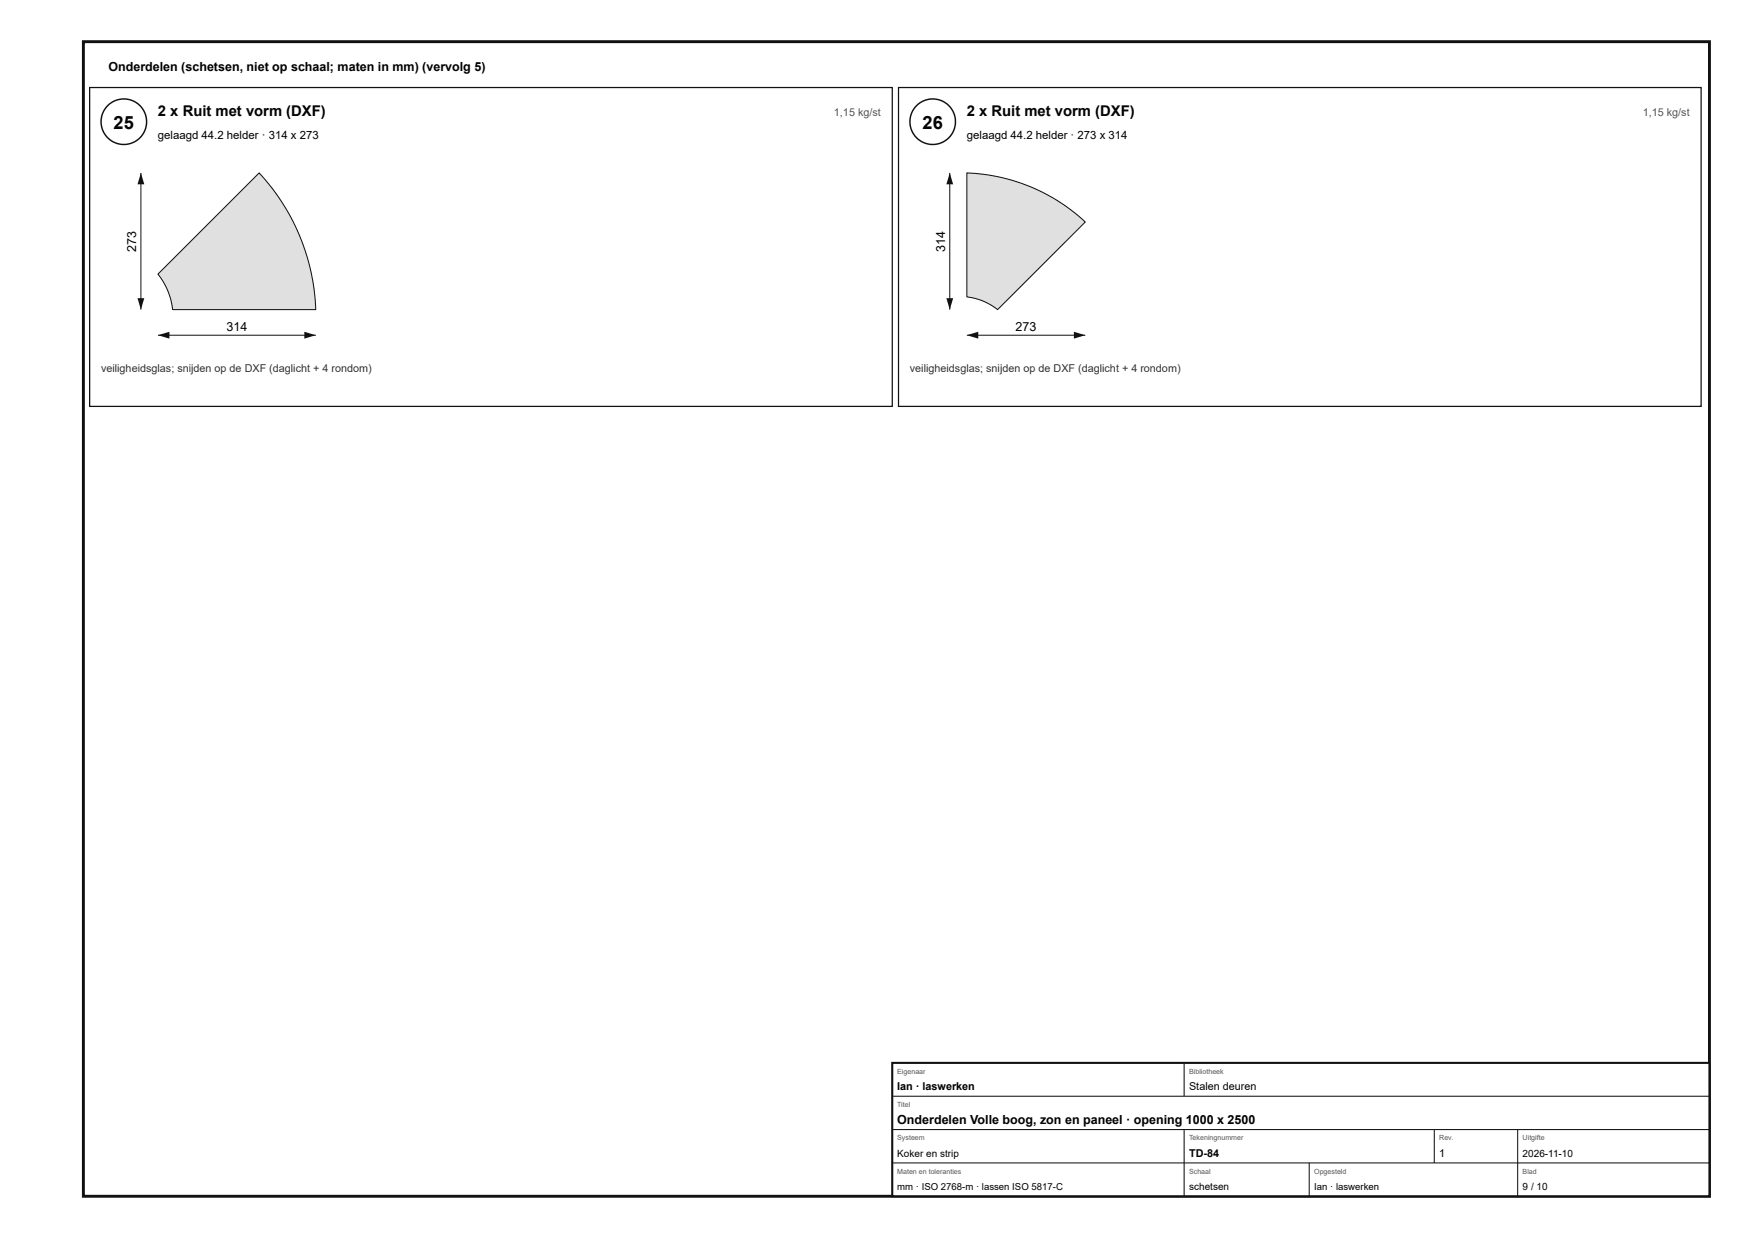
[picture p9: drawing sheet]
<svg xmlns="http://www.w3.org/2000/svg" width="420mm" height="297mm" viewBox="0 0 420 297" stroke-linecap="round" stroke-linejoin="round" font-family="sans-serif">
<defs><g id="words">
<g font-size="4.4">
<text x="27.3" y="30.8">25</text>
<text x="221.3" y="30.8">26</text>
</g>
<g font-size="3.6">
<text x="37.9" y="27.8">2 x Ruit met vorm (DXF)</text>
<text x="231.9" y="27.8">2 x Ruit met vorm (DXF)</text>
</g>
<g font-size="3">
<text x="26" y="17">Onderdelen (schetsen, niet op schaal; maten in mm) (vervolg 5)</text>
<text x="32.7" y="60.4" transform="rotate(-90 32.7 60.4)">273</text>
<text x="226.7" y="60.4" transform="rotate(-90 226.7 60.4)">314</text>
<text x="54.3" y="79.3">314</text>
<text x="243.6" y="79.3">273</text>
<text x="215.2" y="269.6">Onderdelen Volle boog, zon en paneel · opening 1000 x 2500</text>
</g>
<g font-size="2.7">
<text x="37.9" y="33.3">gelaagd 44.2 helder · 314 x 273</text>
<text x="231.9" y="33.3">gelaagd 44.2 helder · 273 x 314</text>
</g>
<g font-size="2.6" fill="#555">
<text x="200" y="27.8">1,15 kg/st</text>
<text x="394" y="27.8">1,15 kg/st</text>
</g>
<g font-size="2.6" fill="#333">
<text x="24.2" y="89.3">veiligheidsglas; snijden op de DXF (daglicht + 4 rondom)</text>
<text x="218.2" y="89.3">veiligheidsglas; snijden op de DXF (daglicht + 4 rondom)</text>
</g>
<g font-size="2.6">
<text x="215.2" y="261.6">Ian · laswerken</text>
<text x="285.2" y="261.6">Stalen deuren</text>
<text x="285.2" y="277.6">TD-84</text>
<text x="345.2" y="277.6">1</text>
</g>
<g font-size="2.4">
<text x="215.2" y="277.6">Koker en strip</text>
<text x="365.2" y="277.6">2026-11-10</text>
<text x="285.2" y="285.6">schetsen</text>
<text x="365.2" y="285.6">9 / 10</text>
</g>
<g font-size="2.3">
<text x="215.2" y="285.6">mm · ISO 2768-m · lassen ISO 5817-C</text>
<text x="315.2" y="285.6">Ian · laswerken</text>
</g>
<g font-size="1.7" fill="#555">
<text x="215.2" y="257.6">Eigenaar</text>
<text x="285.2" y="257.6">Bibliotheek</text>
<text x="215.2" y="265.6">Titel</text>
<text x="215.2" y="273.6">Systeem</text>
<text x="285.2" y="273.6">Tekeningnummer</text>
<text x="345.2" y="273.6">Rev.</text>
<text x="365.2" y="273.6">Uitgifte</text>
<text x="215.2" y="281.6">Maten en toleranties</text>
<text x="285.2" y="281.6">Schaal</text>
<text x="315.2" y="281.6">Opgesteld</text>
<text x="365.2" y="281.6">Blad</text>
</g>
</g></defs>
<path d="M20 10h390v277h-390z" fill="none" stroke="#111" stroke-width=".7" stroke-linecap="butt"/>
<path d="M21.5 21h192.5v76.5h-192.5z" fill="none" stroke="#111" stroke-width=".3"/>
<circle cx="29.7" cy="29.2" r="5.5" fill="#fff"/>
<circle cx="29.7" cy="29.2" r="5.5" fill="none" stroke="#111" stroke-width=".35"/>
<path d="M38 65.6l24.1-24.1a50.8 50.8 0 0 1 13.6 32.8h-34.1h-.2l-.3-2a16.6 16.6 0 0 0-3.2-6.5z" fill="#d6e4e9"/>
<path d="M38 65.6l24.1-24.1a50.8 50.8 0 0 1 13.6 32.8h-34.1h-.2l-.3-2a16.6 16.6 0 0 0-3.2-6.5z" fill="none" stroke="#111" stroke-width=".25"/>
<path d="M37.9 80.4h37.8" fill="none" stroke="#111" stroke-width=".24"/>
<g fill="#111">
<path d="M37.9 80.4l2.7-.8v1.6z"/>
<path d="M73 79.6l2.7 .8-2.7 .8z"/>
</g>
<path d="M33.8 41.5v32.8" fill="none" stroke="#111" stroke-width=".24"/>
<g fill="#111">
<path d="M33.8 41.5l.8 2.7h-1.6z"/>
<path d="M33 71.5h1.6l-.8 2.8z"/>
</g>
<path d="M215.5 21h192.5v76.5h-192.5z" fill="none" stroke="#111" stroke-width=".3"/>
<circle cx="223.7" cy="29.2" r="5.5" fill="#fff"/>
<circle cx="223.7" cy="29.2" r="5.5" fill="none" stroke="#111" stroke-width=".35"/>
<path d="M231.9 41.5a44 44 0 0 1 28.4 11.8l-21.1 21-1.4-1-2-1.1-1.9-.6-2-.4z" fill="#d6e4e9"/>
<path d="M231.9 41.5a44 44 0 0 1 28.4 11.8l-21.1 21-1.4-1-2-1.1-1.9-.6-2-.4z" fill="none" stroke="#111" stroke-width=".25"/>
<path d="M231.9 80.4h28.4" fill="none" stroke="#111" stroke-width=".24"/>
<g fill="#111">
<path d="M231.9 80.4l2.7-.8v1.6z"/>
<path d="M257.6 79.6l2.7 .8-2.7 .8z"/>
</g>
<path d="M227.8 41.5v32.8" fill="none" stroke="#111" stroke-width=".24"/>
<g fill="#111">
<path d="M227.8 41.5l.8 2.7h-1.6z"/>
<path d="M227 71.5h1.6l-.8 2.8z"/>
</g>
<path d="M214 255h196v32h-196z" fill="#fff"/>
<path d="M214 255h196v32h-196z" fill="none" stroke="#111" stroke-width=".5"/>
<path d="M284 255v8M214 263h196M214 271h196M214 279h196M284 271v16M314 279v8M344 271v8M364 271v16" fill="none" stroke="#111" stroke-width=".25"/>
<use href="#words"/>
</svg>
